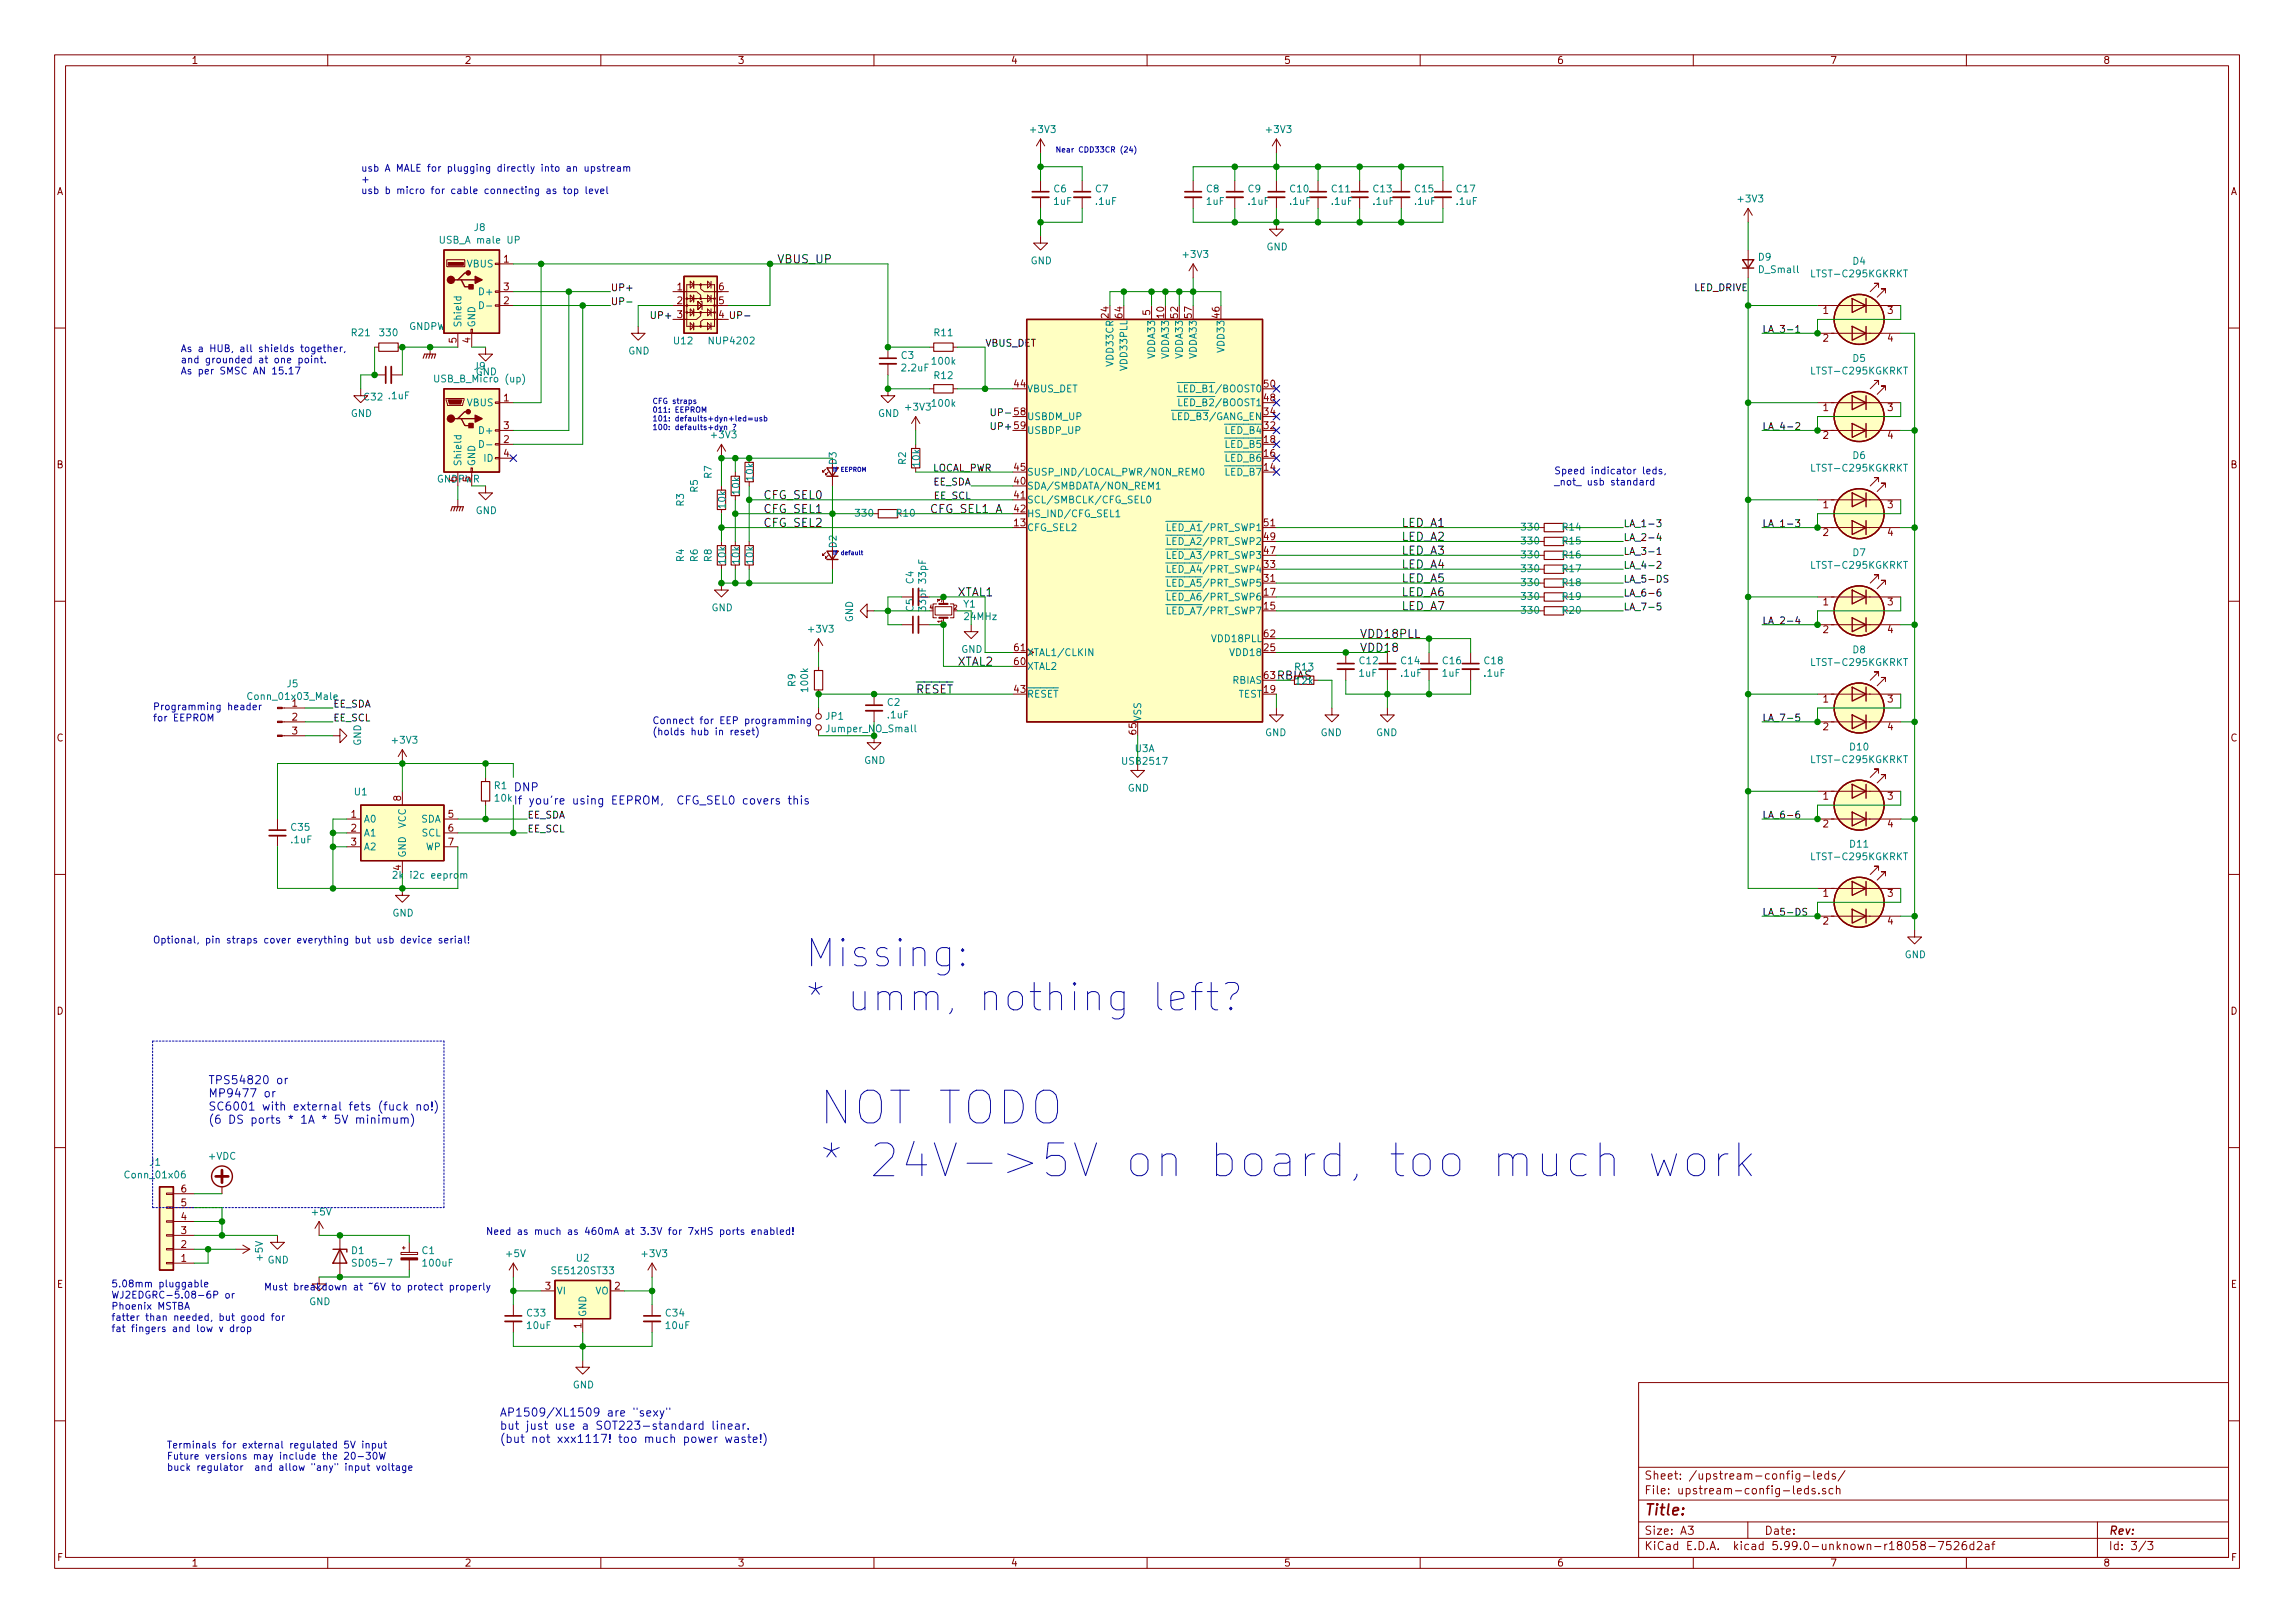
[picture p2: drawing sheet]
<svg xmlns="http://www.w3.org/2000/svg" width="420mm" height="297mm" viewBox="0 0 420 297" stroke-linecap="round" stroke-linejoin="round" font-family="sans-serif">
<defs><g id="words">
<g font-size="8.3" fill="#0000c2">
<text x="149.9" y="205.8">NOT TODO</text>
<text x="149.9" y="215.5">* 24V-&gt;5V on board, too much work</text>
</g>
<g font-size="7" fill="#0000c2">
<text x="147.3" y="177">Missing:</text>
<text x="147.3" y="185.1">* umm, nothing left?</text>
</g>
<text font-size="2.8" fill="#840000" x="301" y="277.3">Title:</text>
<g font-size="2.1">
<text x="142.2" y="48.2">VBUS_UP</text>
<text x="139.7" y="93.9">CFG_SEL1</text>
<text x="139.7" y="91.4">CFG_SEL0</text>
<text x="170.2" y="93.9">CFG_SEL1_A</text>
<text x="139.7" y="96.4">CFG_SEL2</text>
<text x="256.5" y="96.4">LED_A1</text>
<text x="256.5" y="101.5">LED_A3</text>
<text x="256.5" y="99">LED_A2</text>
<text x="256.5" y="106.6">LED_A5</text>
<text x="256.5" y="104.1">LED_A4</text>
<text x="175.3" y="109.1">XTAL1</text>
<text x="256.5" y="111.7">LED_A7</text>
<text x="256.5" y="109.1">LED_A6</text>
<text x="248.9" y="116.8">VDD18PLL</text>
<text x="248.9" y="119.3">VDD18</text>
<text x="175.3" y="121.8">XTAL2</text>
<text x="167.6" y="126.9">RESET</text>
</g>
<text font-size="2.1" fill="#008400" x="233.7" y="124.4">RBIAS</text>
<g font-size="2.1" fill="#0000c2">
<text x="94" y="144.8">DNP</text>
<text x="94" y="147.2">If you're using EEPROM, CFG_SEL0 covers this</text>
<text x="38.1" y="198.4">TPS54820 or</text>
<text x="38.1" y="200.8">MP9477 or</text>
<text x="38.1" y="203.2">SC6001 with external fets (fuck no!)</text>
<text x="38.1" y="205.7">(6 DS ports * 1A * 5V minimum)</text>
<text x="91.4" y="259.3">AP1509/XL1509 are &quot;sexy&quot;</text>
<text x="91.4" y="261.7">but just use a SOT223-standard linear.</text>
<text x="91.4" y="264.1">(but not xxx1117! too much power waste!)</text>
</g>
<g font-size="2.1" fill="#840000">
<text x="301" y="273.5">File: upstream-config-leds.sch</text>
<text x="301" y="270.8">Sheet: /upstream-config-leds/</text>
<text x="301" y="280.9">Size: A3</text>
<text x="323" y="280.9">Date:</text>
<text x="386" y="280.9">Rev:</text>
<text x="301" y="283.7">KiCad E.D.A. kicad 5.99.0-unknown-r18058-7526d2af</text>
<text x="386" y="283.7">Id: 3/3</text>
</g>
<g font-size="1.8" fill="#840000">
<text x="35" y="11.7">1</text>
<text x="85" y="11.7">2</text>
<text x="135" y="11.7">3</text>
<text x="185" y="11.7">4</text>
<text x="235" y="11.7">5</text>
<text x="285" y="11.7">6</text>
<text x="335" y="11.7">7</text>
<text x="385" y="11.7">8</text>
<text x="10.3" y="35.7">A</text>
<text x="408.3" y="35.7">A</text>
<text x="92.2" y="48">1</text>
<text x="92.2" y="53.1">3</text>
<text x="124" y="53.1">1</text>
<text x="131.6" y="53.1">6</text>
<text x="92.2" y="55.7">2</text>
<text x="124" y="55.7">2</text>
<text x="131.6" y="55.7">5</text>
<text x="202.9" y="58.2" transform="rotate(-90 202.9 58.2)">24</text>
<text x="205.5" y="58.2" transform="rotate(-90 205.5 58.2)">64</text>
<text x="210.6" y="57.7" transform="rotate(-90 210.6 57.7)">5</text>
<text x="213.1" y="58.2" transform="rotate(-90 213.1 58.2)">10</text>
<text x="215.6" y="58.2" transform="rotate(-90 215.6 58.2)">52</text>
<text x="218.2" y="58.2" transform="rotate(-90 218.2 58.2)">57</text>
<text x="223.3" y="58.2" transform="rotate(-90 223.3 58.2)">46</text>
<text x="333.8" y="57.4">1</text>
<text x="345.6" y="57.4">3</text>
<text x="83.6" y="62.8" transform="rotate(-90 83.6 62.8)">5</text>
<text x="86.1" y="62.8" transform="rotate(-90 86.1 62.8)">4</text>
<text x="333.8" y="62.5">2</text>
<text x="345.6" y="62.5">4</text>
<text x="185.7" y="70.9">44</text>
<text x="231.4" y="70.9">50</text>
<text x="92.2" y="73.4">1</text>
<text x="231.4" y="76">34</text>
<text x="231.4" y="73.4">48</text>
<text x="333.8" y="75.2">1</text>
<text x="345.6" y="75.2">3</text>
<text x="92.2" y="81.1">2</text>
<text x="92.2" y="78.5">3</text>
<text x="92.2" y="83.6">4</text>
<text x="231.4" y="83.6">16</text>
<text x="231.4" y="81.1">18</text>
<text x="231.4" y="78.5">32</text>
<text x="333.8" y="80.3">2</text>
<text x="345.6" y="80.3">4</text>
<text x="10.3" y="85.7">B</text>
<text x="79.9" y="88.3">GNDPWR</text>
<text x="83.6" y="88.2" transform="rotate(-90 83.6 88.2)">6</text>
<text x="86.1" y="88.2" transform="rotate(-90 86.1 88.2)">5</text>
<text x="185.7" y="88.7">40</text>
<text x="185.7" y="86.1">45</text>
<text x="231.4" y="86.1">14</text>
<text x="408.3" y="85.7">B</text>
<text x="185.7" y="91.2">41</text>
<text x="185.7" y="93.8">42</text>
<text x="333.8" y="93">1</text>
<text x="345.6" y="93">3</text>
<text x="185.7" y="96.3">13</text>
<text x="231.4" y="101.4">47</text>
<text x="231.4" y="98.8">49</text>
<text x="231.4" y="96.3">51</text>
<text x="333.8" y="98.1">2</text>
<text x="345.6" y="98.1">4</text>
<text x="231.4" y="106.5">31</text>
<text x="231.4" y="103.9">33</text>
<text x="231.4" y="111.5">15</text>
<text x="231.4" y="109">17</text>
<text x="333.8" y="110.8">1</text>
<text x="345.6" y="110.8">3</text>
<text x="185.7" y="119.2">61</text>
<text x="231.4" y="119.2">25</text>
<text x="231.4" y="116.6">62</text>
<text x="333.8" y="115.9">2</text>
<text x="345.6" y="115.9">4</text>
<text x="185.7" y="121.7">60</text>
<text x="231.4" y="124.2">63</text>
<text x="53.5" y="129.3">1</text>
<text x="53.5" y="131.9">2</text>
<text x="185.7" y="126.8">43</text>
<text x="231.4" y="126.8">19</text>
<text x="333.8" y="128.6">1</text>
<text x="345.6" y="128.6">3</text>
<text x="10.3" y="135.7">C</text>
<text x="53.5" y="134.4">3</text>
<text x="208" y="134.4" transform="rotate(-90 208 134.4)">65</text>
<text x="333.8" y="133.6">2</text>
<text x="345.6" y="133.6">4</text>
<text x="408.3" y="135.7">C</text>
<text x="64.3" y="149.6">1</text>
<text x="73.4" y="146.6" transform="rotate(-90 73.4 146.6)">8</text>
<text x="82.1" y="149.6">5</text>
<text x="333.8" y="146.3">1</text>
<text x="345.6" y="146.3">3</text>
<text x="64.3" y="152.2">2</text>
<text x="64.3" y="154.7">3</text>
<text x="82.1" y="152.2">6</text>
<text x="82.1" y="154.7">7</text>
<text x="333.8" y="151.4">2</text>
<text x="345.6" y="151.4">4</text>
<text x="73.4" y="159.3" transform="rotate(-90 73.4 159.3)">4</text>
<text x="333.8" y="164.1">1</text>
<text x="345.6" y="164.1">3</text>
<text x="333.8" y="169.2">2</text>
<text x="345.6" y="169.2">4</text>
<text x="10.3" y="185.7">D</text>
<text x="408.3" y="185.7">D</text>
<text x="33.2" y="220.8">5</text>
<text x="33.2" y="218.2">6</text>
<text x="33.2" y="225.8">3</text>
<text x="33.2" y="223.3">4</text>
<text x="33.2" y="230.9">1</text>
<text x="33.2" y="228.4">2</text>
<text x="10.4" y="235.7">E</text>
<text x="99.8" y="236">3</text>
<text x="112.5" y="236">2</text>
<text x="408.4" y="235.7">E</text>
<text x="106.4" y="243.1" transform="rotate(-90 106.4 243.1)">1</text>
<text x="10.4" y="285.7">F</text>
<text x="35" y="286.7">1</text>
<text x="85" y="286.7">2</text>
<text x="135" y="286.7">3</text>
<text x="185" y="286.7">4</text>
<text x="235" y="286.7">5</text>
<text x="285" y="286.7">6</text>
<text x="335" y="286.7">7</text>
<text x="385" y="286.7">8</text>
<text x="408.4" y="285.7">F</text>
</g>
<g font-size="1.8" fill="#008484">
<text x="188.8" y="24.3">+3V3</text>
<text x="232" y="24.3">+3V3</text>
<text x="192.9" y="35.2">C6</text>
<text x="200.6" y="35.2">C7</text>
<text x="220.9" y="35.2">C8</text>
<text x="228.5" y="35.2">C9</text>
<text x="236.2" y="35.2">C10</text>
<text x="243.9" y="35.2">C11</text>
<text x="251.5" y="35.2">C13</text>
<text x="259.1" y="35.2">C15</text>
<text x="266.7" y="35.2">C17</text>
<text x="193" y="37.5">1uF</text>
<text x="200.6" y="37.5">.1uF</text>
<text x="220.9" y="37.5">1uF</text>
<text x="228.6" y="37.5">.1uF</text>
<text x="236.2" y="37.5">.1uF</text>
<text x="243.8" y="37.5">.1uF</text>
<text x="251.4" y="37.5">.1uF</text>
<text x="259.1" y="37.5">.1uF</text>
<text x="266.7" y="37.5">.1uF</text>
<text x="318.3" y="37">+3V3</text>
<text x="81.1" y="44.6">USB_A male UP</text>
<text x="86.8" y="42.3">J8</text>
<text x="216.7" y="47.2">+3V3</text>
<text x="231.8" y="45.8">GND</text>
<text x="321.9" y="47.7">D9</text>
<text x="85.5" y="48.9">VBUS</text>
<text x="188.7" y="48.4">GND</text>
<text x="322.1" y="50">D_Small</text>
<text x="332" y="50.7">LTST-C295KGKRKT</text>
<text x="339.2" y="48.4">D4</text>
<text x="84.5" y="60" transform="rotate(-90 84.5 60)">Shield</text>
<text x="87" y="60" transform="rotate(-90 87 60)">GND</text>
<text x="88.1" y="54">D+</text>
<text x="64.4" y="61.5">R21</text>
<text x="69.6" y="61.5">330</text>
<text x="74.8" y="60.4">GNDPWR</text>
<text x="115" y="64.9">GND</text>
<text x="123.4" y="63">U12</text>
<text x="130.1" y="63">NUP4202</text>
<text x="165" y="65.7">C3</text>
<text x="171.1" y="61.5">R11</text>
<text x="211.5" y="65.4" transform="rotate(-90 211.5 65.4)">VDDA33</text>
<text x="214" y="65.4" transform="rotate(-90 214 65.4)">VDDA33</text>
<text x="216.5" y="65.4" transform="rotate(-90 216.5 65.4)">VDDA33</text>
<text x="219.1" y="65.4" transform="rotate(-90 219.1 65.4)">VDDA33</text>
<text x="224.2" y="64.2" transform="rotate(-90 224.2 64.2)">VDD33</text>
<text x="80" y="70">USB_B_Micro (up)</text>
<text x="86.8" y="67.7">J9</text>
<text x="87.1" y="68.7">GND</text>
<text x="165.2" y="68">2.2uF</text>
<text x="170.8" y="66.7">100k</text>
<text x="171.1" y="69.4">R12</text>
<text x="188" y="71.8">VBUS_DET</text>
<text x="203.8" y="66.7" transform="rotate(-90 203.8 66.7)">VDD33CR</text>
<text x="206.4" y="67.5" transform="rotate(-90 206.4 67.5)">VDD33PLL</text>
<text x="216.6" y="71.8">LED_B1/BOOST0</text>
<text x="332" y="68.5">LTST-C295KGKRKT</text>
<text x="339.2" y="66.2">D5</text>
<text x="64.2" y="76.3">GND</text>
<text x="66.7" y="73.3">C32 .1uF</text>
<text x="85.5" y="74.3">VBUS</text>
<text x="160.7" y="76.3">GND</text>
<text x="165.9" y="75.1">+3V3</text>
<text x="170.8" y="74.4">100k</text>
<text x="188" y="76.9">USBDM_UP</text>
<text x="215.1" y="76.9">LED_B3/GANG_EN</text>
<text x="216.6" y="74.3">LED_B2/BOOST1</text>
<text x="88.1" y="79.4">D+</text>
<text x="188" y="79.4">USBDP_UP</text>
<text x="224.4" y="82">LED_B5</text>
<text x="224.4" y="79.4">LED_B4</text>
<text x="339.2" y="84">D6</text>
<text x="84.5" y="85.4" transform="rotate(-90 84.5 85.4)">Shield</text>
<text x="87" y="85.4" transform="rotate(-90 87 85.4)">GND</text>
<text x="88.7" y="84.5">ID</text>
<text x="130.3" y="87.5" transform="rotate(-90 130.3 87.5)">R7</text>
<text x="137.9" y="87.9" transform="rotate(-90 137.9 87.9)">10k</text>
<text x="153.1" y="85" transform="rotate(-90 153.1 85)">D3</text>
<text x="165.8" y="85" transform="rotate(-90 165.8 85)">R2</text>
<text x="168.4" y="85.3" transform="rotate(-90 168.4 85.3)">10k</text>
<text x="188" y="89.6">SDA/SMBDATA/NON_REM1</text>
<text x="188" y="87">SUSP_IND/LOCAL_PWR/NON_REM0</text>
<text x="224.4" y="87">LED_B7</text>
<text x="224.4" y="84.5">LED_B6</text>
<text x="332" y="86.3">LTST-C295KGKRKT</text>
<text x="87.1" y="94.1">GND</text>
<text x="125.2" y="92.6" transform="rotate(-90 125.2 92.6)">R3</text>
<text x="127.7" y="90.1" transform="rotate(-90 127.7 90.1)">R5</text>
<text x="132.8" y="93" transform="rotate(-90 132.8 93)">10k</text>
<text x="135.4" y="90.4" transform="rotate(-90 135.4 90.4)">10k</text>
<text x="156.7" y="94.5">330</text>
<text x="164.2" y="94.5">R10</text>
<text x="188" y="92.1">SCL/SMBCLK/CFG_SEL0</text>
<text x="188" y="94.7">HS_IND/CFG_SEL1</text>
<text x="153.1" y="100.2" transform="rotate(-90 153.1 100.2)">D2</text>
<text x="188" y="97.2">CFG_SEL2</text>
<text x="214.3" y="99.7">LED_A2/PRT_SWP2</text>
<text x="214.3" y="97.2">LED_A1/PRT_SWP1</text>
<text x="278.7" y="97.1">330</text>
<text x="278.7" y="99.6">330</text>
<text x="286.1" y="97.1">R14</text>
<text x="286.1" y="99.6">R15</text>
<text x="339.2" y="101.8">D7</text>
<text x="125.2" y="102.8" transform="rotate(-90 125.2 102.8)">R4</text>
<text x="127.7" y="102.8" transform="rotate(-90 127.7 102.8)">R6</text>
<text x="130.3" y="102.8" transform="rotate(-90 130.3 102.8)">R8</text>
<text x="132.8" y="103.1" transform="rotate(-90 132.8 103.1)">10k</text>
<text x="135.4" y="103.1" transform="rotate(-90 135.4 103.1)">10k</text>
<text x="137.9" y="103.1" transform="rotate(-90 137.9 103.1)">10k</text>
<text x="167.2" y="106.8" transform="rotate(-90 167.2 106.8)">C4</text>
<text x="214.3" y="107.4">LED_A5/PRT_SWP5</text>
<text x="214.3" y="104.8">LED_A4/PRT_SWP4</text>
<text x="214.3" y="102.3">LED_A3/PRT_SWP3</text>
<text x="278.7" y="104.7">330</text>
<text x="278.7" y="107.2">330</text>
<text x="278.7" y="102.2">330</text>
<text x="286.1" y="104.7">R17</text>
<text x="286.1" y="107.2">R18</text>
<text x="286.1" y="102.2">R16</text>
<text x="332" y="104.1">LTST-C295KGKRKT</text>
<text x="130.2" y="111.9">GND</text>
<text x="156.2" y="113.9" transform="rotate(-90 156.2 113.9)">GND</text>
<text x="167.2" y="111.9" transform="rotate(-90 167.2 111.9)">C5</text>
<text x="169.5" y="111.8" transform="rotate(-90 169.5 111.8)">33pF 33pF</text>
<text x="176.4" y="111.2">Y1</text>
<text x="176.7" y="113.5">24MHz</text>
<text x="214.3" y="112.4">LED_A7/PRT_SWP7</text>
<text x="214.3" y="109.9">LED_A6/PRT_SWP6</text>
<text x="278.7" y="112.3">330</text>
<text x="278.7" y="109.8">330</text>
<text x="286.1" y="112.3">R20</text>
<text x="286.1" y="109.8">R19</text>
<text x="148.2" y="115.8">+3V3</text>
<text x="176" y="119.5">GND</text>
<text x="222.1" y="117.5">VDD18PLL</text>
<text x="339.2" y="119.6">D8</text>
<text x="52.6" y="125.8">J5</text>
<text x="145.6" y="125.6" transform="rotate(-90 145.6 125.6)">R9</text>
<text x="188" y="122.6">XTAL2</text>
<text x="188" y="120.1">XTAL1/CLKIN</text>
<text x="225.4" y="120.1">VDD18</text>
<text x="225.6" y="125.1">RBIAS</text>
<text x="237.1" y="122.7">R13</text>
<text x="248.8" y="123.8">1uF</text>
<text x="248.9" y="121.6">C12</text>
<text x="256.5" y="123.8">.1uF</text>
<text x="256.6" y="121.6">C14</text>
<text x="264.1" y="123.8">1uF</text>
<text x="264.2" y="121.6">C16</text>
<text x="271.8" y="123.8">.1uF</text>
<text x="271.8" y="121.6">C18</text>
<text x="332" y="121.9">LTST-C295KGKRKT</text>
<text x="45.9" y="128.1">Conn_01x03_Male</text>
<text x="147.9" y="126.5" transform="rotate(-90 147.9 126.5)">100k</text>
<text x="151.2" y="131.7">JP1</text>
<text x="162.5" y="129.2">C2</text>
<text x="162.5" y="131.5">.1uF</text>
<text x="188" y="127.7">RESET</text>
<text x="226.6" y="127.7">TEST</text>
<text x="66.1" y="136.5" transform="rotate(-90 66.1 136.5)">GND</text>
<text x="72" y="136.1">+3V3</text>
<text x="207.8" y="137.6">U3A</text>
<text x="208.9" y="132.1" transform="rotate(-90 208.9 132.1)">VSS</text>
<text x="231.6" y="134.7">GND</text>
<text x="241.7" y="134.7">GND</text>
<text x="251.9" y="134.7">GND</text>
<text x="338.7" y="137.3">D10</text>
<text x="158.2" y="139.8">GND</text>
<text x="205.7" y="139.9">USB2517</text>
<text x="332" y="139.6">LTST-C295KGKRKT</text>
<text x="64.9" y="145.6">U1</text>
<text x="90.5" y="144.4">R1</text>
<text x="90.6" y="146.7">10k</text>
<text x="206.4" y="144.9">GND</text>
<text x="53.3" y="154.3">.1uF</text>
<text x="53.4" y="152">C35</text>
<text x="66.5" y="150.5">A0</text>
<text x="66.5" y="153.1">A1</text>
<text x="66.5" y="155.6">A2</text>
<text x="74.3" y="151.6" transform="rotate(-90 74.3 151.6)">VCC</text>
<text x="77" y="150.5">SDA</text>
<text x="77.2" y="153.1">SCL</text>
<text x="77.9" y="155.6">WP</text>
<text x="338.7" y="155.1">D11</text>
<text x="72.8" y="160.8">2k i2c eeprom</text>
<text x="74.3" y="157" transform="rotate(-90 74.3 157)">GND</text>
<text x="332" y="157.4">LTST-C295KGKRKT</text>
<text x="71.8" y="167.7">GND</text>
<text x="348.7" y="175.4">GND</text>
<text x="23.2" y="215.7">Conn_01x06</text>
<text x="27.4" y="213.3">J1</text>
<text x="38.3" y="212.2">+VDC</text>
<text x="57.2" y="222.4">+5V</text>
<text x="48.1" y="230.6" transform="rotate(-90 48.1 230.6)">+5V</text>
<text x="49" y="231.2">GND</text>
<text x="64.4" y="229.5">D1</text>
<text x="65.1" y="231.8">SD05-7</text>
<text x="77.3" y="229.5">C1</text>
<text x="77.5" y="231.8">100uF</text>
<text x="92.8" y="230.1">+5V</text>
<text x="101.4" y="233.2">SE5120ST33</text>
<text x="105.5" y="230.9">U2</text>
<text x="117.7" y="230.1">+3V3</text>
<text x="56.6" y="238.9">GND</text>
<text x="101.9" y="236.9">VI</text>
<text x="108.9" y="236.9">VO</text>
<text x="96.5" y="240.9">C33</text>
<text x="96.6" y="243.2">10uF</text>
<text x="107.3" y="241.1" transform="rotate(-90 107.3 241.1)">GND</text>
<text x="121.9" y="240.9">C34</text>
<text x="122" y="243.2">10uF</text>
<text x="104.8" y="254.1">GND</text>
</g>
<g font-size="1.8" fill="#0000c2">
<text x="66" y="31.4">usb A MALE for plugging directly into an upstream</text>
<text x="66" y="33.5">+</text>
<text x="66" y="35.5">usb b micro for cable connecting as top level</text>
<text x="33" y="64.4">As a HUB, all shields together,</text>
<text x="33" y="66.5">and grounded at one point.</text>
<text x="33" y="68.5">As per SMSC AN 15.17</text>
<text x="130.4" y="80.2">+3V3</text>
<text x="284.5" y="86.8">Speed indicator leds,</text>
<text x="284.5" y="88.8">_not_ usb standard</text>
<text x="27.9" y="130">Programming header</text>
<text x="27.9" y="132">for EEPROM</text>
<text x="119.4" y="132.5">Connect for EEP programming</text>
<text x="119.4" y="134.6">(holds hub in reset)</text>
<text x="27.9" y="172.7">Optional, pin straps cover everything but usb device serial!</text>
<text x="88.9" y="226">Need as much as 460mA at 3.3V for 7xHS ports enabled!</text>
<text x="20.3" y="235.6">5.08mm pluggable</text>
<text x="20.3" y="237.6">WJ2EDGRC-5.08-6P or</text>
<text x="20.3" y="239.7">Phoenix MSTBA</text>
<text x="48.3" y="236.2">Must breakdown at 6V to protect properly</text>
<text x="20.3" y="241.7">fatter than needed, but good for</text>
<text x="20.3" y="243.8">fat fingers and low v drop</text>
<text x="30.5" y="265.1">Terminals for external regulated 5V input</text>
<text x="30.5" y="267.1">Future versions may include the 20-30W</text>
<text x="30.5" y="269.2">buck regulator and allow &quot;any&quot; input voltage</text>
</g>
<g font-size="1.8">
<text x="111.8" y="53.3">UP+</text>
<text x="310.1" y="53.3">LED_DRIVE</text>
<text x="111.8" y="55.8">UP-</text>
<text x="119.7" y="58.4">UP+ 3</text>
<text x="131.6" y="58.2">4 UP-</text>
<text x="180.3" y="63.4">VBUS_DET</text>
<text x="322.6" y="60.9">LA_3-1</text>
<text x="182.4" y="76.1">UP-58</text>
<text x="181.9" y="78.7">UP+59</text>
<text x="322.6" y="78.7">LA_4-2</text>
<text x="170.4" y="86.3">LOCAL_PWR</text>
<text x="170.7" y="88.8">EE_SDA</text>
<text x="170.9" y="91.4">EE_SCL</text>
<text x="297.2" y="96.5">LA_1-3</text>
<text x="297.2" y="99">LA_2-4</text>
<text x="297.2" y="101.5">LA_3-1</text>
<text x="322.6" y="96.5">LA_1-3</text>
<text x="297.2" y="106.6">LA_5-DS</text>
<text x="297.2" y="104.1">LA_4-2</text>
<text x="297.2" y="111.7">LA_7-5</text>
<text x="297.2" y="109.2">LA_6-6</text>
<text x="322.6" y="114.2">LA_2-4</text>
<text x="237.3" y="125.2">12k</text>
<text x="61" y="129.5">EE_SDA</text>
<text x="61" y="132">EE_SCL</text>
<text x="322.6" y="132">LA_7-5</text>
<text x="96.5" y="149.8">EE_SDA</text>
<text x="322.6" y="149.8">LA_6-6</text>
<text x="96.5" y="152.3">EE_SCL</text>
<text x="322.6" y="167.6">LA_5-DS</text>
</g>
<text font-size="1.8" fill="#008400" x="151.6" y="134">Jumper_NO_Small</text>
<g font-size="1.4" fill="#0000c2">
<text x="195.5" y="27.9">Near CDD33CR (24)</text>
<text x="119.4" y="73.9">CFG straps</text>
<text x="119.4" y="75.5">011: EEPROM</text>
<text x="119.4" y="77.1">101: defaults+dyn+led=usb</text>
<text x="119.4" y="78.7">100: defaults+dyn ?</text>
</g>
<g font-size="1.1" fill="#0000c2">
<text x="152.4" y="86.3">If EEPROM</text>
<text x="152.4" y="101.6">If default</text>
</g>
<g font-size="1.1" fill="#840000">
<text x="170.2" y="111.5">4</text>
<text x="172.5" y="114" transform="rotate(-90 172.5 114)">1</text>
<text x="172.5" y="110.2" transform="rotate(-90 172.5 110.2)">3</text>
<text x="174.6" y="111.5">2</text>
</g>
</g></defs>
<g fill="none" stroke="#840000" stroke-width=".18">
<path d="M10 10h400v277h-400zM12 12h396v273h-396zM60 10v2M110 10v2M160 10v2M210 10v2M260 10v2M310 10v2M360 10v2M190.5 25.4v2.6M190.5 33.1v2M190.5 36.1v2"/>
<path d="M190.5 25.4l-.8 1.3M190.5 25.4l.8 1.3M198.1 33.1v2M198.1 36.1v2M218.4 33.1v2M218.4 36.1v2M226.1 33.1v2M226.1 36.1v2M233.7 25.4l-.8 1.3M233.7 25.4v2.6M233.7 33.1v2M233.7 36.1v2"/>
<path d="M233.7 25.4l.7 1.3M241.3 33.1v2M241.3 36.1v2M248.9 33.1v2M248.9 36.1v2M256.5 33.1v2M256.5 36.1v2M264.2 33.1v2M264.2 36.1v2M320 38.1l-.7 1.3M320 38.1v2.6M320 38.1l.8 1.3"/>
<path d="M81.8 47.5h3.3v1.3h-3.3zM90.7 55.8h.7v.2h-.7zM90.7 53.2h.7v.3h-.7zM90.7 48.2h.7v.2h-.7zM91.4 55.9h2.6M91.4 53.4h2.6M91.4 48.3h2.6M116.8 59.7v1.3h1.3l-1.3 1.3-1.2-1.3h1.2M123.2 55.9h10.1M123.2 53.4h2.5M123.2 58.5h2.5M124.5 53.4h3l.8 .6v.6"/>
<path d="M125.7 52.1h5.1v7.6h-5.1zM125.7 54.6h5.1M125.7 57.2h5.1M126.4 51.5l.6 .6-.6 .6zM126.4 54l.6 .6-.6 .7zM126.4 56.6l.6 .6-.6 .6zM126.4 59.1l.6 .6-.6 .7zM127 51.5v1.2M127 54v1.3M127 56.6v1.2M127 59.1v1.3M127.8 55.2l.7 .7-.7 .8z"/>
<path d="M128.3 55.2h.2v1.5M128.3 52v.9l.6 .5h3.2M128.3 57.1v.7l-.8 .7h-3M129.5 51.5l.7 .6-.7 .6zM129.5 54l.7 .6-.7 .7zM129.5 56.6l.7 .6-.7 .6zM129.5 59.1l.7 .6-.7 .7zM130.2 51.5v1.2M130.2 54v1.3M130.2 56.6v1.2M130.2 59.1v1.3M130.8 53.4h2.5"/>
<path d="M130.8 58.5h2.5M132.1 58.5h-3.3l-.5 .3v.9M190.5 43.2v1.3h1.3l-1.3 1.3-1.3-1.3h1.3M210.8 55.9v2.6M218.4 48.3l-.7 1.3M218.4 48.3v2.5M218.4 48.3l.8 1.3M233.7 40.7v1.2h1.2l-1.2 1.3-1.3-1.3h1.3M320 45.8v5M332.7 55.9h15.3M343.9 52.6v-.7h-.7h.7l-1.5 1.5M345.2 53.6v-.7h-.8h.8l-1.5 1.5"/>
<path d="M10 60h2M66 71.2v1.2h1.3l-1.3 1.3-1.2-1.3h1.2M68.6 68.6h2M68.6 63.5h.7M71.6 68.6h2.1M72.9 63.5h.8M78.7 63.5v1.3M81.7 72.9h3.3v.3l-.3 1h-2.8zM83.8 61v2.5M86.2 60.2h.3v.8h-.3zM86.4 61v2.5M88.9 63.5v1.3h1.3l-1.3 1.3-1.3-1.3h1.3"/>
<path d="M90.7 78.6h.7v.3h-.7zM90.7 73.6h.7v.2h-.7zM91.4 73.7h2.6M91.4 78.8h2.6M162.6 71.2v1.2h1.2l-1.2 1.3-1.3-1.3h1.3M162.6 63.5v2.1M162.6 66.6v2M167.6 76.2v2.6M167.6 76.2l-.7 1.3M167.6 76.2l.8 1.3M170.2 63.5h.7M170.2 71.2h.7"/>
<path d="M174.5 63.5h.8M174.5 71.2h.8M332.7 73.7h15.3M332.7 78.8h15.3M332.7 61h15.3M343.9 70.4v-.8h-.7h.7l-1.5 1.6M345.2 71.4v-.8h-.8h.8l-1.5 1.6M408 60h2M83.8 91.5v1.2M86.2 85.6h.3v.8h-.3zM88.9 88.9v1.3h1.3l-1.3 1.3-1.3-1.3h1.3M90.7 83.7h.7v.3h-.7z"/>
<path d="M90.7 81.2h.7v.2h-.7zM91.4 81.3h2.6M91.4 83.9h2.6M132.1 81.3l-.8 1.3M132.1 81.3v2.6M132.1 88.9v.8M132.1 93.3v.7M132.1 99.1v.8M132.1 81.3l.7 1.3M134.6 86.4v.8M134.6 90.7v.8M134.6 99.1v.8"/>
<path d="M137.2 83.9v.7M137.2 88.2v.7M137.2 99.1v.8M151.1 85.9l-.5 .5v-.3v.3h.3M151.6 86.4l-.5 .5v-.2v.2h.3M152.4 83.9v5M152.4 99.1v5.1M160 94h.8M167.6 81.3v.8M167.6 85.6v.8M185.4 91.5h2.6M231.1 96.6h2.6"/>
<path d="M281.9 96.6h.8M281.9 99.1h.8M332.7 96.6h15.3M332.7 91.5h15.3M343.9 88.2v-.8h-.7h.7l-1.5 1.5M345.2 89.2v-.8h-.8h.8l-1.5 1.6M10 110h2M132.1 106.7v1.3h1.2l-1.2 1.3-1.3-1.3h1.3M132.1 103.4v.8M134.6 103.4v.8M137.2 103.4v.8M149.9 116.9v2.5"/>
<path d="M149.9 116.9l-.8 1.2M149.9 116.9l.7 1.2M151.1 101.1l-.5 .5v-.2v.2h.3M151.6 101.6l-.5 .5v-.2v.2h.3M158.7 111.8v-1.3l-1.2 1.3 1.2 1.3v-1.3h1.3M165.1 109.3h2M165.1 114.3h2M168.1 114.3h2.1M171.2 111h3v1.6h-3zM171.4 110.5h-.6v2.6h.6M172.7 109.3v1.2M172.7 113.1v1.2"/>
<path d="M174 110.5h.6v2.6h-.6M177.8 114.3v1.3h1.3l-1.3 1.3-1.3-1.3h1.3M185.4 119.4h2.6M231.1 106.7h2.6M246.4 119.4v2M254 119.4v2M261.6 119.4v2M269.2 119.4v2M281.9 104.2h.8M281.9 111.8h.8M281.9 106.7h.8M281.9 101.6h.8"/>
<path d="M281.9 109.3h.8M332.7 109.3h15.3M332.7 114.3h15.3M343.9 106v-.8h-.7h.7l-1.5 1.5M345.2 107v-.8h-.8h.8l-1.5 1.5M408 110h2M51.7 134.7h4.2M51.7 132.1h4.2M51.7 129.6h4.2M61 134.7h1.2v-1.3l1.3 1.3-1.3 1.2v-1.2M73.7 137.2l-.8 1.3M73.7 137.2v2.5"/>
<path d="M73.7 137.2l.7 1.3M149.9 122v.7M149.9 126.3v.7M149.9 129.6v1M149.9 133.6v1.1M160 134.7v1.2h1.3l-1.3 1.3-1.3-1.3h1.3M160 127v2.1M160 130.1v2M208.3 139.7v1.3h1.2l-1.2 1.3-1.3-1.3h1.3M233.7 129.6v1.2h-1.3l1.3 1.3 1.2-1.3h-1.2M240.5 124.5h.8M243.8 129.6v1.2h-1.2l1.2 1.3 1.3-1.3h-1.3"/>
<path d="M246.4 122.5v2M254 129.6v1.2h-1.3l1.3 1.3 1.3-1.3h-1.3M254 122.5v2M261.6 122.5v2M269.2 122.5v2M332.7 132.1h15.3M332.7 127h15.3M343.9 123.7v-.7h-.7h.7l-1.5 1.5M345.2 124.8v-.8h-.8h.8l-1.5 1.5M50.8 149.9v2M50.8 152.9v2.1M63.5 149.9h2.5"/>
<path d="M63.5 152.4h2.5M63.5 155h2.5M73.7 144.8v2.6M73.7 157.5v2.6M81.3 149.9h2.5M81.3 152.4h2.5M81.3 155h2.5M88.9 142.3v.7M88.9 146.6v.8M332.7 149.9h15.3M332.7 144.8h15.3M343.9 141.5v-.7h-.7h.7l-1.5 1.5"/>
<path d="M343.9 159.3v-.8h-.7h.7l-1.5 1.6M345.2 142.5v-.7h-.8h.8l-1.5 1.5M10 160h2M73.7 162.6v1.3h1.2l-1.2 1.2-1.3-1.2h1.3M332.7 167.7h15.3M332.7 162.6h15.3M345.2 160.3v-.8h-.8h.8l-1.5 1.6M350.5 170.2v1.3h1.3l-1.3 1.3-1.3-1.3h1.3M408 160h2M10 210h2M30.5 218.3h1.2v.3h-1.2zM31.7 218.5h3.9"/>
<path d="M40.6 217.2v1.3M408 210h2M30.5 220.9h1.2v.2h-1.2zM30.5 223.4h1.2v.3h-1.2zM30.5 228.5h1.2v.3h-1.2zM30.5 231h1.2v.3h-1.2zM30.5 226h1.2v.2h-1.2zM31.7 228.6h3.9M31.7 231.2h3.9M31.7 226.1h3.9M31.7 223.6h3.9M31.7 221h3.9"/>
<path d="M43.2 228.6h2.5M44.4 227.9l1.3 .7M45.7 228.6l-1.3 .8M50.8 226.1v1.3h1.3l-1.3 1.2-1.3-1.2h1.3M58.4 233.7v1.3h1.3l-1.3 1.3-1.3-1.3h1.3M58.4 223.6l-.7 1.2M58.4 223.6v2.5M58.4 223.6l.8 1.2M62.2 226.1v7.6M73.4 229.2h3.1v.4h-3.1zM73.7 228.4h.5M73.9 228.1v.5"/>
<path d="M74.9 227.4v1.8M74.9 230.6v1.8M94 231.2l-.8 1.2M94 231.2v2.5M94 238.8v2M94 231.2l.7 1.2M99.1 236.3h2.5M111.8 236.3h2.5M119.4 231.2v2.5M119.4 238.8v2M119.4 231.2l-.8 1.2M119.4 231.2l.7 1.2"/>
<path d="M94 241.8v2.1M106.7 249v1.2h1.2l-1.2 1.3-1.3-1.3h1.3M106.7 241.3v2.6M119.4 241.8v2.1M300 253h108v32h-108zM10 260h2M300 278.5h108M300 274.5h108M300 268.5h108M309.1 279.3h.9l-.5 .6 .4 .1v.7l-.2 .1h-.4l-.2-.1M320 278.5v3M329.1 272.9l.7-.1-.1-.3-.4-.1-.2 .2v.7h.6"/>
<path d="M329.5 269.7v1.2l-.3 .3-.3-.1M329.5 269.8l-.4-.1-.3 .3v.4l.1 .2h.6M330.2 270.1h1.2M331.1 272.5l-.5-.1-.3 .3v.4l.2 .2h.6M331.1 271.9v1.5M332.1 269.2v1.3l.2 .2M332.3 272.5l-.4-.1-.2 .2 .1 .2 .5 .2v.3h-.6M332.8 270.2l.7-.1-.1-.3-.4-.1-.2 .2 .1 .7h.5M333 273.3v.1M334.2 272.5l-.4-.1-.2 .2 .1 .2 .5 .2v.3h-.6M334.8 269.8l-.4-.1-.3 .3v.4l.1 .2h.6M334.8 269.2v1.5"/>
<path d="M335.6 272.5l-.5-.1-.2 .3v.4l.1 .2h.6M336 269.8l-.4-.1-.2 .2 .1 .2 .5 .2v.3h-.6M336.2 272.6l.2-.2 .4 .1v.9M336.2 271.9v1.5M337.8 269.1l-1.3 2M384 278.5v6.5M408 260h2M60 285v2M110 285v2M160 285v2M210 285v2M260 285v2"/>
<path d="M300 281.5h108M310 285v2M351.9 282.8l-.3-.3 .1-.2 .2-.2 .5 .1 .1 .2-.1 .2-.6 .2-.2 .2 .1 .5 .2 .1 .5-.1 .1-.2-.1-.4-.2-.1M353.1 283h1.2M354.9 282.1h1l-.7 1.5M357.1 282.1h-.7v.7l.2-.1 .5 .1 .1 .2-.1 .5-.2 .1-.5-.1M357.8 282.3l.6-.2 .2 .2v.2l-.9 1.1h.9M359.9 282.1a.6 .6 0 0 0-.7 .7v.5l.2 .2 .4 .1 .2-.1 .1-.5-.2-.2-.4-.1-.3 .3M360 285v2M361.4 282.7l-.5-.1-.3 .3v.4l.2 .2h.6M361.4 282.1v1.5M362 282.3l.6-.2 .2 .2 .1 .2-1 1.1h1"/>
<path d="M363.5 282.7h.6v.9M364.1 283h-.5a.29 .29 0 0 0-.2 .3 .29 .29 0 0 0 .2 .3l.5-.1M364.6 282.6h.6M365.2 282.1l-.3 .2v1.3M392.9 282l-1.3 2M393.2 282.1h.9l-.5 .6 .5 .1v.7l-.3 .1h-.4l-.2-.1"/>
<circle cx="125.7" cy="55.9" r=".13"/>
<circle cx="125.7" cy="54.6" r=".13"/>
<circle cx="125.7" cy="57.2" r=".13"/>
<circle cx="128.3" cy="52.1" r=".13"/>
<circle cx="128.3" cy="54.6" r=".13"/>
<circle cx="128.3" cy="57.2" r=".13"/>
<circle cx="128.3" cy="59.7" r=".13"/>
<circle cx="130.8" cy="54.6" r=".13"/>
<circle cx="130.8" cy="57.2" r=".13"/>
<circle cx="130.8" cy="55.9" r=".13"/>
<circle cx="149.9" cy="131.1" r=".51"/>
<circle cx="149.9" cy="133.1" r=".51"/>
</g>
<g fill="none" stroke="#840000" stroke-width=".33">
<path d="M189 36.1h3M196.6 36.1h3M216.9 36.1h3.1M224.5 36.1h3.1M232.2 36.1h3M239.8 36.1h3M247.4 36.1h3M255 36.1h3.1M262.6 36.1h3.1M71.6 67.1v3M161 66.6h3.1M168.1 107.7v3.1"/>
<path d="M168.1 112.8v3.1M158.5 130.1h3M244.9 122.5h3M252.5 122.5h3M260.1 122.5h3M267.7 122.5h3.1M49.3 152.9h3M92.5 241.8h3M117.9 241.8h3M308 277.1h.1l-.1 .1-.1-.1h.1v.1M308.2 276l.1 .1-.1 .1-.1-.1 .1-.1v.2"/>
</g>
<g fill="none" stroke="#840000" stroke-width=".2">
<path d="M69.3 62.8h3.6v1.5h-3.6zM77.5 65.6l.2-.8h2.1l-.3 .8M78.2 64.8l-.2 .8M78.7 64.8l-.2 .8M79.2 64.8l-.2 .8M170.9 62.8h3.6v1.5h-3.6zM170.9 70.4h3.6v1.5h-3.6zM82.5 93.5l.3-.8h2l-.2 .8M83.3 92.7l-.2 .8M83.8 92.7l-.2 .8M84.3 92.7l-.2 .8M131.3 99.9h1.5v3.5h-1.5z"/>
<path d="M131.3 89.7h1.5v3.6h-1.5zM133.9 99.9h1.5v3.5h-1.5zM133.9 87.2h1.5v3.5h-1.5zM136.4 99.9h1.5v3.5h-1.5zM136.4 84.6h1.5v3.6h-1.5zM160.8 93.3h3.5v1.5h-3.5zM166.9 82.1h1.5v3.5h-1.5zM282.7 95.8h3.6v1.5h-3.6zM282.7 98.3h3.6v1.6h-3.6zM282.7 103.4h3.6v1.5h-3.6zM282.7 111h3.6v1.6h-3.6zM282.7 106h3.6v1.5h-3.6z"/>
<path d="M282.7 100.9h3.6v1.5h-3.6zM282.7 108.5h3.6v1.5h-3.6zM149.1 122.7h1.5v3.6h-1.5zM237 123.7h3.5v1.6h-3.5zM88.1 143h1.6v3.6h-1.6z"/>
</g>
<g fill="#ffffc2" stroke="#ffffc2" stroke-width=".18">
<path d="M125.2 50.6h6.1v10.4h-6.1z"/>
<path d="M188 58.5h43.1v73.6h-43.1z"/>
<path d="M66 147.4h15.3v10.1h-15.3z"/>
<path d="M81.3 45.8h10.1v15.2h-10.1z"/>
<path d="M81.3 71.2h10.1v15.2h-10.1z"/>
<path d="M29.2 217.2h2.5v15.2h-2.5z"/>
<path d="M101.6 234.4h10.2v6.9h-10.2z"/>
<circle cx="340.4" cy="111.8" r="4.6"/>
<circle cx="340.4" cy="94" r="4.6"/>
<circle cx="340.4" cy="129.6" r="4.6"/>
<circle cx="340.4" cy="76.2" r="4.6"/>
<circle cx="340.4" cy="58.5" r="4.6"/>
<circle cx="340.4" cy="147.4" r="4.6"/>
<circle cx="340.4" cy="165.1" r="4.6"/>
</g>
<g fill="none" stroke="#840000" stroke-width=".25">
<path d="M81.3 45.8h10.1v15.2h-10.1zM83.8 51.2h.7l.6 1.3h1.3M84.5 51.2h2.5M85.7 49.9h-.6l-1.3 1.3h-.6M125.2 50.6h6.1v10.4h-6.1zM188 58.5h43.1v73.6h-43.1zM319 47.5h2.1l-1.1 1.6zM319 49.1h2.1M339.1 59.7l2.5 1.3-2.5 1.3zM339.1 54.6l2.5 1.3-2.5 1.3zM341.6 54.6v2.6M341.6 59.7v2.6"/>
<path d="M81.3 71.2h10.1v15.2h-10.1zM83.8 76.6h.7l.6 1.3h1.3M84.5 76.6h2.5M85.7 75.3h-.6l-1.3 1.3h-.6M339.1 77.5l2.5 1.3-2.5 1.2zM339.1 72.4l2.5 1.3-2.5 1.3zM341.6 72.4v2.6M341.6 77.5v2.5M151.4 85.6h2l-1 1.6zM151.4 87.2h2M339.1 95.3l2.5 1.3-2.5 1.2zM339.1 90.2l2.5 1.3-2.5 1.2z"/>
<path d="M341.6 90.2v2.5M341.6 95.3v2.5M151.4 100.9h2l-1 1.5zM151.4 102.4h2M339.1 113.1l2.5 1.2-2.5 1.3zM339.1 108l2.5 1.3-2.5 1.2zM341.6 108v2.5M341.6 113.1v2.5M339.1 130.8l2.5 1.3-2.5 1.3zM339.1 125.8l2.5 1.2-2.5 1.3zM341.6 125.8v2.5M341.6 130.8v2.6"/>
<path d="M66 147.4h15.3v10.1h-15.3zM339.1 148.6l2.5 1.3-2.5 1.3zM339.1 143.5l2.5 1.3-2.5 1.3zM341.6 143.5v2.6M341.6 148.6v2.6M339.1 166.4l2.5 1.3-2.5 1.2zM339.1 161.3l2.5 1.3-2.5 1.3zM341.6 161.3v2.6M341.6 166.4v2.5M29.2 217.2h2.5v15.2h-2.5zM61 228.6h2.5v.5M62.2 228.6l1.3 2.6h-2.5z"/>
<path d="M101.6 234.4h10.2v6.9h-10.2z"/>
<circle cx="340.4" cy="58.5" r="4.6"/>
<circle cx="340.4" cy="76.2" r="4.6"/>
<circle cx="340.4" cy="94" r="4.6"/>
<circle cx="340.4" cy="111.8" r="4.6"/>
<circle cx="340.4" cy="129.6" r="4.6"/>
<circle cx="340.4" cy="147.4" r="4.6"/>
<circle cx="340.4" cy="165.1" r="4.6"/>
<circle cx="40.6" cy="215.3" r="1.9"/>
</g>
<g fill="none" stroke="#008484" stroke-width=".18">
<path d="M83.1 54.3h1.3M83.6 54.3l-.1 .4 .3 .2 .5-.1v-.5M87.8 55.2a.64 .64 0 0 1 .7 .7 .64 .64 0 0 1-.7 .6zM89.1 56h.9M94.3 43.9l.6-.1 .2-.1-.1-.3-.7-.2v1.3M348.5 49.4h.7M83.1 79.7h1.3M83.6 79.7l-.1 .4 .3 .2 .5-.1v-.5M95.7 68.5a1.46 1.46 0 0 1 0 1.9M214.4 75.1h1.1M215.5 72.6h1M215.5 70h1"/>
<path d="M215.8 73v1.3h.6M215.8 70.5v1.2h.6M348.5 67.2h.7M87.8 80.6a.64 .64 0 0 1 .7 .7 .64 .64 0 0 1-.7 .6zM89.1 81.4h.9M204.3 93.7l.4-.4v1.3M204.3 94.6h.7M209 90.8v1.3h.6M210.1 90.9l.1-.1a.68 .68 0 0 1 .5 .6 .68 .68 0 0 1-.5 .7l-.3-.5zM211.7 88.6l.3-.4v1.3M211.7 89.5h.7M213.4 98h1"/>
<path d="M213.4 95.4h1M213.7 98.4v1.3h.6M213.7 95.9v1.2h.6M218.3 87v-1.3l.4 .9 .4-.9v1.3M219.8 85.8l.2-.1a.68 .68 0 0 1 .4 .6 .68 .68 0 0 1-.4 .7l-.3-.5zM348.5 85h.7M200.1 118.7v1.3l-.8-1.3v1.3M213.4 110.7h1M213.4 108.1h1M213.4 105.6h1M213.4 103h1M213.4 100.5h1"/>
<path d="M213.7 111.1v1.3h.6M213.7 108.6v1.2h.6M213.7 106v1.3h.6M213.7 103.5v1.3h.6M213.7 100.9v1.3h.6M348.5 102.8h.7M61.1 127.6l.6-.1v-.3h-.4l-.2 .2 .1 .6h.5M167.5 132.7v1.1l.2 .1M348.5 120.5h.7M348.5 138.3h.7M72 159.6l.5-.1 .2 .3-.8 .9h.8M348.5 156.1h.7"/>
<path d="M84.4 160l.1-.1 .3 .1 .1 .7M84.9 160.1l.2-.2 .3 .1 .1 .7M33.8 214.3l-.4 .1a.86 .86 0 0 0 0 1.2l.5-.1v-.5l-.2-.2h-.3l-.2 .2M65.2 230.5h-.5l-.2 .2 .1 .3 .6 .2v.4l-.2 .1h-.5M70.9 230.5h.9l-.6 1.2"/>
</g>
<g fill="none" stroke="#840000" stroke-width=".3">
<path d="M189 35.1h3M196.6 35.1h3M216.9 35.1h3.1M224.5 35.1h3.1M232.2 35.1h3M239.8 35.1h3M247.4 35.1h3M255 35.1h3.1M262.6 35.1h3.1M70.6 67.1v3M161 65.6h3.1M167.1 107.7v3.1"/>
<path d="M167.1 112.8v3.1M158.5 129.1h3M244.9 121.4h3M252.5 121.4h3M260.1 121.4h3M267.7 121.4h3.1M49.3 151.9h3M92.5 240.8h3M117.9 240.8h3"/>
</g>
<g fill="#840000" stroke="#840000" stroke-width=".18">
<path d="M50.8 134.5h.9v.3h-.9z"/>
<path d="M50.8 132h.9v.2h-.9z"/>
<path d="M50.8 129.4h.9v.3h-.9z"/>
<path d="M82 48h2.8v.6h-2.8z"/>
<path d="M82 73.2h2.6l-.3 .8h-2z"/>
<path d="M73.4 230.2h3.1v.4h-3.1z"/>
</g>
<path d="M172 113.1h1.5M172 110.5h1.5" fill="none" stroke="#840000" stroke-width=".38"/>
<g fill="#840000" stroke="#840000" stroke-width=".25">
<path d="M85.9 52.1h.7v.8h-.7z"/>
<path d="M87 50.6l1.3 .6-1.3 .7z"/>
<path d="M85.9 77.5h.7v.8h-.7z"/>
<path d="M87 76l1.3 .6-1.3 .7z"/>
<circle cx="82.5" cy="51.2" r=".63"/>
<circle cx="85.7" cy="49.9" r=".38"/>
<circle cx="82.5" cy="76.6" r=".63"/>
<circle cx="85.7" cy="75.3" r=".38"/>
</g>
<path d="M39.5 215.3h2.3M40.6 214.2v2.2" fill="none" stroke="#840000" stroke-width=".51"/>
<g fill="none" stroke="#000" stroke-width=".18">
<path d="M114.7 55.3h1M136.3 57.8h1M328.8 59.9l.3-.3v1.2M181.5 74.8v1l.2 .3h.3l.2-.3v-1M328.8 77.5l.4-.2 .3 .4-.8 .9h.8M328.8 60.8h.7M303.3 95.1h.8l-.4 .5 .3 .1v.6l-.2 .1-.5-.1M303.7 97.6l-.3 .9h.7M304 98.1v.8M328.7 95.1h.8l-.4 .5 .3 .1v.6l-.2 .1-.5-.1M303.4 102.9l.4-.2 .3 .4-.8 .9h.8M303.4 100.6l.3-.4v1.3"/>
<path d="M303.4 101.5h.7M304 107.8l-.4 .1a.86 .86 0 0 0 0 1.2l.4-.1 .1-.4-.3-.3-.3 .1-.1 .2M304 110.4h-.6v.6l.1-.2 .5 .1 .1 .2-.1 .4-.2 .1-.4-.1M305.4 105.3h-.5l-.2 .1v.4l.5 .2 .2 .3-.3 .3-.5-.1M329.1 112.8l-.3 1h.7M329.4 113.3v.9M329.4 130.7h-.6v.6l.1-.1h.5l.1 .2-.1 .4-.2 .2-.4-.2M329.4 148.5h-.4a.86 .86 0 0 0 0 1.2l.4-.1 .1-.4-.3-.3-.3 .1-.1 .2M330.8 166.3l-.5-.1-.2 .2v.3l.5 .3 .2 .3-.3 .2h-.5"/>
</g>
<g fill="none" stroke="#0000c2" stroke-width=".18">
<path d="M101.7 34.6h-.3l-.1 .2v.2l.4 .1v.3h-.4M103.1 34.6h.5M103.3 34.2v1.1l.3 .1M104 34.7l.2-.1 .4 .1v.5l-.1 .2h-.3l-.2-.1zM105.2 34.6h.3l.3 .2-.1 .6h-.5M105.2 34.6v1.3M107.1 30.5l.1 .8h.3l.2-.1M107.3 34.2v1.1l.2 .1M107.7 30.5v.8M107.9 35l.6-.1-.1-.3h-.3l-.2 .2 .1 .6h.4M108.3 30.6l.3-.1 .3 .2-.1 .6h-.5M108.3 30.5v1.3"/>
<path d="M108.9 34.6l.3 .8 .3-.8M109.8 30.6l-.3-.1-.1 .2v.2l.4 .1v.3h-.4M110 35l.6-.1-.1-.3h-.4l-.1 .2v.6h.5M110.3 30.5h.4M110.4 30.1v1.1l.3 .1M111.1 34.2v1.1l.2 .1M111.2 30.5v.8M111.5 30.5l-.3 .2M111.9 30.9l.6-.1-.1-.2-.3-.1-.2 .2 .1 .6h.4M113 30.6h.5l.1 .7M113.6 30.8l-.4 .1-.2 .1 .2 .3h.4M114.2 30.6l.2-.1 .3 .1v.7"/>
<path d="M114.2 30.5v.8M114.7 30.7l.2-.2 .3 .1 .1 .7M194.1 26.9v.9l-.6-.9v.9M194.5 27.5l.4-.1v-.2h-.3l-.1 .1v.5h.4M52.4 68.3v.2M52.9 67.5l.4-.3v1.3M52.9 68.5h.8M54.1 67.2h.8l-.5 1.3M54.7 65.6h.4l.3 .2-.2 .5h-.5M54.7 65.6v1.2M55.9 65.7l.2-.1 .3 .1 .1 .5-.1 .1-.3 .1-.2-.1zM57 65.6v.8"/>
<path d="M57.6 63.5v1l-.2 .3-.3-.1M57.6 63.6l-.3-.1-.3 .3 .2 .5h.4M57.6 65.7l.2-.1h.3l.1 .8M57.6 65.6v.8M58.2 63.9l.6-.1-.1-.2-.3-.1-.2 .2 .1 .6h.4M58.6 65.6h.5M58.8 65.1v1.1l.3 .2M59.2 63.5h.4M59.3 63.1v1.1l.3 .2M59.5 66.3v.1M60.1 63.6l.1-.1 .4 .1v.8M60.1 63.1v1.3"/>
<path d="M61.2 63.9l.6-.1-.1-.2-.4-.1-.1 .2v.6h.5M62.3 63.5v.9M62.7 63.5l-.4 .3M63.2 64.3l-.2 .2M127.4 73.3l-.3-.1-.1 .1 .1 .2 .3 .1v.2h-.4M128.6 75.5v-1l.3 .7 .3-.7v1M131.8 78l.2 .7M132.2 78l-.4 1M132.6 78.1l.4-.1v.7M132.6 78v.7M134.2 77.7h.4a.33 .33 0 0 1-.2 .5v.1M136.5 76.4h-.3l-.1 .2 .1 .4h.3"/>
<path d="M136.5 76.1v1M137 76.5h.8M137 76.8h.8M138.2 76.4l.1 .6h.4M138.7 76.4v.7M139.5 76.4h-.3l-.1 .1v.2l.4 .1v.2h-.4M139.9 76.4h.3l.2 .2-.1 .4h-.4M139.9 76.1v1M157.9 86.3v-.8l.3 .6 .2-.6v.8M300.3 88h.5v.8M300.8 88.2l-.4 .1-.2 .2 .2 .3 .4-.1M301.4 87.9v.9"/>
<path d="M301.5 86.3l.6-.1-.1-.3h-.3l-.2 .2v.6h.5M301.8 87.9l-.4 .3M302.8 88l-.4-.1-.2 .3 .1 .5h.5M302.8 87.5v1.3M303.2 85.9h-.4l-.2 .2 .1 .6h.5M303.2 85.5v1.2M304.2 85.9h-.3l-.2 .2 .1 .1 .4 .2v.3h-.5M304.9 86.7l-.1 .2M156.6 101l.1 .5h.3M157 101v.5M157.4 100.7v.7l.1 .1M157.7 101h.3"/>
<path d="M157.8 100.7v.7l.2 .1M38.1 132v-1.3l.4 .9 .5-.9v1.3M45.8 129.1h-.4l-.2 .2 .1 .5h.5M45.8 128.6v1.3M46.3 129.5l.6-.1v-.3h-.4l-.2 .1 .1 .6h.5M47.5 129.1v.8M47.9 129.1l-.4 .2M134.6 134.1l.6-.1-.1-.3-.3-.1-.2 .2v.6h.5M136.1 133.7l-.3-.1-.1 .2v.2l.4 .1v.3h-.4M136.7 134.1l.6-.1-.1-.3-.3-.1-.2 .2 .1 .6h.4M137.7 133.6h.4M137.8 133.2v1.1l.3 .2"/>
<path d="M138.4 133a1.46 1.46 0 0 1 0 2M144.4 131.7l.2-.1 .3 .1v.7M144.4 131.6v.8M144.9 131.8l.2-.2 .3 .1 .1 .7M146.1 131.2v.1M146.1 131.6v.8M146.7 131.7l.2-.1 .3 .1v.7M146.7 131.6v.8M148.4 131.6v1l-.3 .3-.3-.1M148.4 131.7l-.4-.1-.2 .2 .1 .6h.5M139.9 146.7l.7-.2-.1-.3h-.4l-.2 .2v.7h.6M141.2 146.2v1"/>
<path d="M141.7 146.2h-.3l-.2 .3M142.7 146.2h-.4l-.2 .2 .1 .2 .5 .1v.4h-.6M144.3 146.2h.6M144.5 145.7v1.3l.4 .2M145.4 146.3l.2-.1h.3l.1 1M145.4 145.7v1.5M146.7 145.7v.1M146.7 146.2v1M147.9 146.2h-.3l-.2 .2v.2l.5 .1v.4h-.5M74.6 172.2l.6-.1-.1-.3-.3-.1-.2 .2v.6h.5M75.6 171.7l.3 .9 .3-.9M76.7 171.3v.1"/>
<path d="M76.7 171.7v.9M77.8 171.8l-.3-.1-.3 .3 .2 .5h.4M78.3 172.2l.6-.1v-.3l-.4-.1-.2 .2 .1 .6h.5M80.9 171.8l-.3-.1-.2 .2v.2l.5 .1v.3h-.5M81.4 172.2l.6-.1v-.3l-.4-.1-.2 .2 .1 .6h.5M82.6 171.7v.9M82.9 171.7l-.3 .3M83.4 171.3v.1M83.4 171.7v.9M84 171.8h.4l.1 .8M84.5 172.1h-.4l-.2 .2 .2 .3 .4-.1M85.1 171.3v1.1l.2 .2"/>
<path d="M85.8 172.5v.1M85.8 171.3v.8M176.2 176.3l.3 .2-.3 .3-.2-.3 .2-.2v.5M176.2 173.7l.3 .2-.3 .2-.2-.2 .2-.2v.4M212 179.8v4.3l.2 .5 .5 .2M220.1 179.8h-.5l-.5 .3-.2 .4v4.3M221.7 179.8v4.3l.3 .5 .5 .2h.4M48.6 199.9l.2-.1 .4 .1 .1 .6-.1 .2-.4 .1-.2-.2zM50 199.8v1M50.4 199.8h-.3l-.1 .2M50.9 197.5l.2-.2 .4 .2 .1 .6-.2 .2h-.3l-.2-.1zM52.2 197.3v1"/>
<path d="M52.7 197.3l-.3 .1-.2 .2M214.4 183.2l2.3-.5v-.5l-.2-.5-.5-.2h-.9l-.5 .2-.2 .5v1.9l.2 .5 .5 .2h.9l.5-.2M218.2 181.5h1.9M221 181.5h1.9M224.4 180.1l.4-.3h1.2a1.11 1.11 0 0 1 .7 1.2 1.11 1.11 0 0 1-.9 1l-.5 .7v.2M225.3 184.3l.3 .3-.3 .2-.2-.2 .2-.3v.5M68 204.7l.2-.1 .4 .1v.9M69.4 204.6v1M70.1 204.7l.2-.1 .3 .1 .1 .9M70.1 204.6v1M70.7 204.8l.2-.2 .4 .1 .1 .9M71.4 202.2v.9l.4 .1 .2-.2"/>
<path d="M72 202.2v1M72.1 204.6v.9l.4 .1 .2-.2M72.7 204.6v1M73.4 202.2h-.5l-.3 .3v.4l.2 .2h.6M73.4 204.7l.2-.1 .4 .1 .1 .9M73.4 204.6v1M74 201.7v1.5M74.1 204.8l.2-.2 .3 .1 .1 .9M74.1 202.6l.5 .6M74.6 202.2l-.6 .5M75.3 203.9a1.72 1.72 0 0 1 0 2.3M76.4 202.3l.2-.1h.3l.1 1"/>
<path d="M76.4 202.2v1M77.7 202.3l.2-.1 .5 .1v.6l-.1 .2-.4 .1-.2-.2zM79.1 203v.2M79.1 201.7v.9M79.6 201.5a1.72 1.72 0 0 1 0 2.2M290.4 211.5l-.6-.3h-1.1l-.6 .3-.6 .8v1.7l.6 .9 .6 .3h1.1l.6-.3M292.9 211.7a1.63 1.63 0 0 1 2.3-.2l.3 .5v3.2M292.9 209.2v6M302.4 211.2l1.1 4 1.1-2.9 1.2 2.9 1.1-4M309.2 211.7a1.63 1.63 0 0 1 1.6-.6 1.63 1.63 0 0 1 1.3 1.2v1.7a1.63 1.63 0 0 1-1.6 1.2 1.63 1.63 0 0 1-1.6-1.2v-1.7zM314.6 211.2v4M316.4 211.2a1.53 1.53 0 0 0-1.8 1.1"/>
<path d="M318.4 209.2v6M318.9 212.9l1.7 2.3M320.6 211.2l-2.2 2.3M33.8 239.6l.4-1.2 .5 1.2M33.9 239.3h.6M35.7 234.7h.4l.2 .2-.1 .6h-.5M35.7 234.3v1.2M36.8 234.3v1.1l.2 .1M37.5 235.1l.6-.1-.1-.3h-.4l-.1 .2v.6h.5M39.1 237l.6-.1 .2-.2-.1-.3-.7-.1v1.3M41.4 236.8l.3-.1 .3 .3v.3l-.3 .3-.3-.1-.1-.2zM42.5 236.7v.9"/>
<path d="M42.9 236.7l-.4 .3M82.4 235.3l.4-.1 .2 .3-.1 .5h-.5M82.4 235.2v1.3M83.6 235.2v.9M84 235.2l-.4 .3M84.4 235.4l.2-.2 .3 .2 .1 .5-.1 .1-.3 .1-.2-.1zM85.5 235.3l.4-.1 .2 .3-.1 .5h-.5M85.5 235.2v1.3M86.6 235.7l.6-.1v-.3l-.4-.1-.2 .2 .1 .6h.5M87.8 235.2v.9M88.1 235.2l-.3 .3M88.6 234.8v1.1l.1 .2"/>
<path d="M89.1 235.2l.3 .9M89.7 235.2l-.4 1.2-.2 .1M134.6 225.1l-.4 .2M134.8 225.1h.5M135 224.7v1.1l.3 .1M136.1 225.1h-.3l-.1 .2v.2l.4 .1v.3h-.4M137.7 225.5l.6-.1-.1-.3h-.4l-.1 .2v.6h.5M138.8 225.2l.2-.1h.3l.1 .8M138.8 225.1v.8M140 225.1h.4l.1 .8M140.5 225.4l-.4 .1-.2 .1 .2 .3h.4M141.1 225.1h.4l.2 .2-.1 .6h-.5"/>
<path d="M141.1 224.7v1.2M142.3 224.7v1.1l.1 .1M142.9 225.5l.6-.1-.1-.3h-.4l-.1 .2v.6h.5M144.6 225.1h-.4l-.3 .2 .2 .6h.5M144.6 224.7v1.2M145.2 225.8v.1M145.2 224.7v.8M40.2 242.9l.3 .8 .3-.8M42.8 242.9h-.4l-.2 .2 .1 .6h.5M42.8 242.4v1.3M43.4 242.9v.8M43.7 242.9l-.3 .2"/>
<path d="M44.2 243l.1-.1 .4 .1 .1 .5-.2 .2h-.3l-.1-.1zM45.3 242.9h.4l.2 .2-.1 .6h-.5M45.3 242.9v1.2M45.4 240.9l.2-.1 .4 .1v.5l-.1 .2-.3 .1-.2-.2zM46.6 240.9l.3-.1 .3 .3v.3l-.3 .3-.3-.1-.1-.2zM48.3 240.9l-.4-.1-.2 .3 .1 .5h.5M48.3 240.4v1.3M49.7 240.8h.5M50.2 240.4l-.4 .2v1.1M50.6 240.9l.3-.1 .3 .3v.3l-.3 .3-.3-.1-.1-.2zM51.7 240.8v.9M52.1 240.8l-.4 .3"/>
<path d="M117.8 258.3l-.4-.1-.2 .2 .1 .2 .5 .2v.3h-.6M118.4 258.7l.7-.2v-.2l-.5-.1-.2 .2 .1 .7h.6M119.6 258.2l.8 1M120.4 258.2l-.8 1M120.8 258.2l.4 1M121.6 258.2l-.5 1.3-.3 .2M122.1 257.7v.3M122.6 257.7v.3M63.1 265.9l.5-.1 .2 .4-.8 .9h.8M63.8 263.8h-.6l-.1 .6 .2-.2 .4 .1 .1 .2v.4l-.2 .1-.5-.1M64.2 263.8l.4 1.2 .4-1.2M64.4 265.9l.2-.1a.68 .68 0 0 1 .4 .6 .68 .68 0 0 1-.4 .7l-.3-.5z"/>
<path d="M65.6 266.6h.9M66.2 268.3l.1 .8h.3l.2-.1M66.4 263.8v.1M66.4 264.2v.8M66.8 268.3v.8M67 264.3l.2-.1h.3l.1 .8M67 265.8h.8l-.4 .5 .3 .1v.5l-.1 .2-.6-.2M67 264.2v.8M67.2 268.3h.5M67.4 267.8v1.1l.3 .2M68.2 264.2h.3l.3 .2-.1 .6h-.5M68.2 264.2v1.2"/>
<path d="M68.4 265.9l.2-.1a.68 .68 0 0 1 .4 .6 .68 .68 0 0 1-.4 .7l-.3-.5zM69 268.3l.3 .8 .3-.8M69.3 264.2l.1 .8h.3l.2-.1M69.4 265.8l.3 1.3 .3-.9 .2 .9 .3-1.3M69.9 264.2v.8M70.1 268.3h.3l.3 .2v.4l-.3 .2h-.3l-.1-.2zM70.3 264.2h.5M70.5 263.8v1l.3 .2M71.2 267.8v1.1l.2 .2M71.7 268.3h.5M71.9 267.8v1.1l.3 .2M72.6 268.3h.5v.8"/>
<path d="M73.1 268.6h-.4l-.2 .2 .2 .3h.4M74.3 268.3v1l-.3 .2h-.3M74.3 268.3h-.4l-.2 .2 .1 .6h.5M74.8 268.7l.6-.1v-.3h-.4l-.2 .1 .1 .7h.5M128.7 260.7l-.4-.1-.3 .3v.4l.1 .2h.6M128.7 260.1v1.5M130.6 260.1v1.3l.2 .2M130.9 263v1M131.3 260.1v.1M131.3 263l-.2 .1-.2 .2M131.3 260.6v1M132 260.7l.3-.1 .3 .1 .1 .9"/>
<path d="M132 260.6v1M132.8 263l.3 1 .3-.7 .3 .7 .3-1M133.3 261.1l.7-.1v-.3l-.5-.1-.2 .2 .1 .7h.6M134.5 263.1h.6l.1 .9M134.7 260.7h.6v.9M135.2 263.4h-.5a.29 .29 0 0 0-.2 .3 .29 .29 0 0 0 .2 .3l.5-.1M135.3 261h-.5a.29 .29 0 0 0-.2 .3 .29 .29 0 0 0 .2 .3l.5-.1M136 260.6v1M136.4 263.1l-.4-.1-.2 .2 .1 .2 .5 .2v.3h-.6M136.5 260.6l-.3 .1-.2 .2M136.9 263h.6M137 261.4v.2"/>
<path d="M137.1 262.5v1.3l.4 .2M137.9 263.5l.7-.1-.1-.3-.4-.1-.2 .2 .1 .7h.5M139.3 263.9v.1M139.3 262.5v.9M139.8 262.3a1.72 1.72 0 0 1 0 2.3"/>
</g>
<path d="M27.9 190.5v30.5M27.9 190.5h53.4M27.9 221h53.4M81.3 221v-30.5" fill="none" stroke="#0000c2" stroke-width=".18" stroke-dasharray=".3 .3"/>
<g fill="none" stroke="#008400" stroke-width=".18">
<path d="M190.5 30.5h7.6v2.6M190.5 28v5.1M190.5 38.1v5.1M198.1 38.1v2.6h-7.6M218.4 38.1v2.6h45.8v-2.6M218.4 33.1v-2.6h45.8v2.6M226.1 30.5v2.6M226.1 38.1v2.6M233.7 28v5.1M233.7 38.1v2.6M241.3 30.5v2.6M241.3 38.1v2.6"/>
<path d="M248.9 30.5v2.6M248.9 38.1v2.6M256.5 30.5v2.6M256.5 38.1v2.6M94 48.3h68.6v15.2h7.6M94 53.4h17.8M94 55.9h17.8M99.1 48.3v25.4h-5.1M104.1 53.4v25.4h-10.1M106.7 55.9v25.4h-12.7M123.2 55.9h-6.4v3.8M141 48.3v7.6h-7.7"/>
<path d="M203.2 55.9v-2.5h20.3v2.5M205.7 53.4v2.5M210.8 53.4v2.5M213.4 53.4v2.5M215.9 53.4v2.5M218.4 50.8v5.1M320 40.7v5.1M320 50.8v111.8h12.7M320 55.9h12.7M348 55.9v2.6h-15.3v2.5h-10.1M68.6 63.5v5.1h-2.6v2.6M83.8 63.5h-10.1v5.1"/>
<path d="M86.4 63.5h2.5M162.6 68.6v2.6h7.6M167.6 78.8v2.5M175.3 63.5h5v7.7M175.3 71.2h10.1M320 73.7h12.7M348 73.7v2.5h-15.3v2.6h-10.1M348 61h2.5v109.2M348 78.8h2.5M83.8 88.9v2.6M86.4 88.9h2.5M132.1 96.6h53.3"/>
<path d="M132.1 94v5.1M134.6 94h25.4M134.6 83.9v2.5M134.6 91.5v7.6M137.2 91.5h48.2M137.2 88.9v10.2M152.4 83.9h-20.3v5M152.4 88.9v10.2M165.1 94h20.3M167.6 86.4h17.8M177.8 88.9h7.6M233.7 96.6h48.2"/>
<path d="M233.7 99.1h48.2M287 96.6h10.2M287 99.1h10.2M320 91.5h12.7M348 91.5v2.5h-15.3v2.6h-10.1M348 96.6h2.5M132.1 104.2v2.5h20.3v-2.5M134.6 104.2v2.5M137.2 104.2v2.5M149.9 119.4v2.6M160 111.8h10.2M165.1 109.3h-2.5v5h2.5"/>
<path d="M170.2 109.3h10.1v10.1h5.1M170.2 114.3h2.5v7.7h12.7M175.3 111.8h2.5v2.5M233.7 109.3h48.2M233.7 116.9h35.5v2.5M233.7 111.8h48.2M233.7 106.7h48.2M233.7 104.2h48.2M233.7 101.6h48.2M233.7 119.4h20.3M261.6 116.9v2.5M287 109.3h10.2"/>
<path d="M287 111.8h10.2M287 106.7h10.2M287 104.2h10.2M287 101.6h10.2M320 109.3h12.7M348 109.3v2.5h-15.3v2.5h-10.1M348 114.3h2.5M55.9 129.6h5.1M55.9 132.1h5.1M55.9 134.7h5.1M73.7 139.7v5.1M88.9 139.7v2.6"/>
<path d="M149.9 134.7h10.1M185.4 127h-35.5v2.6M208.3 134.7v5M233.7 127v2.6M241.3 124.5h2.5v5.1M246.4 124.5v2.5h22.8v-2.5M254 124.5v5.1M261.6 124.5v2.5M320 127h12.7M348 127v2.6h-15.3v2.5h-10.1M348 132.1h2.5M50.8 155v7.6h33v-7.6"/>
<path d="M61 152.4h2.5M61 155h2.5M63.5 149.9h-2.5v12.7M83.8 149.9h12.7M83.8 152.4h12.7M88.9 147.4v2.5M94 142.3v-2.6h-43.2v10.2M94 147.4v5M320 144.8h12.7M348 144.8v2.6h-15.3v2.5h-10.1M348 149.9h2.5M73.7 160.1v2.5"/>
<path d="M348 162.6v2.5h-15.3v2.6h-10.1M348 167.7h2.5M35.6 218.5h5M35.6 221h5v5.1M35.6 223.6h5M35.6 226.1h15.2M35.6 228.6h7.6M38.1 228.6v2.6h-2.5M58.4 226.1h16.5v1.3M74.9 232.4v1.3h-16.5M94 236.3h5.1M94 233.7v5.1"/>
<path d="M114.3 236.3h5.1M119.4 233.7v5.1M94 243.9v2.5h25.4v-2.5M106.7 243.9v5.1"/>
</g>
<g fill="none" stroke="#000084" stroke-width=".18">
<path d="M233.1 78.2l1.2 1.2M233.1 70.5l1.2 1.3M233.1 75.6l1.2 1.2M233.1 73.1l1.2 1.2M234.3 78.2l-1.2 1.2M234.3 70.5l-1.2 1.3M234.3 75.6l-1.2 1.2M234.3 73.1l-1.2 1.2M93.4 83.2l1.2 1.3M94.6 83.2l-1.2 1.3M233.1 83.2l1.2 1.3M233.1 80.7l1.2 1.2"/>
<path d="M233.1 85.8l1.2 1.2M234.3 83.2l-1.2 1.3M234.3 80.7l-1.2 1.2M234.3 85.8l-1.2 1.2"/>
</g>
<g fill="#008400" stroke="#008400" stroke-width=".18">
<circle cx="248.9" cy="30.5" r=".51"/>
<circle cx="256.5" cy="30.5" r=".51"/>
<circle cx="241.3" cy="30.5" r=".51"/>
<circle cx="233.7" cy="30.5" r=".51"/>
<circle cx="226.1" cy="30.5" r=".51"/>
<circle cx="226.1" cy="40.7" r=".51"/>
<circle cx="248.9" cy="40.7" r=".51"/>
<circle cx="241.3" cy="40.7" r=".51"/>
<circle cx="256.5" cy="40.7" r=".51"/>
<circle cx="233.7" cy="40.7" r=".51"/>
<circle cx="210.8" cy="53.4" r=".51"/>
<circle cx="213.4" cy="53.4" r=".51"/>
<circle cx="218.4" cy="53.4" r=".51"/>
<circle cx="190.5" cy="40.7" r=".51"/>
<circle cx="205.7" cy="53.4" r=".51"/>
<circle cx="215.9" cy="53.4" r=".51"/>
<circle cx="246.4" cy="119.4" r=".51"/>
<circle cx="254" cy="127" r=".51"/>
<circle cx="332.7" cy="132.1" r=".51"/>
<circle cx="162.6" cy="111.8" r=".51"/>
<circle cx="172.7" cy="109.3" r=".51"/>
<circle cx="160" cy="134.7" r=".51"/>
<circle cx="172.7" cy="114.3" r=".51"/>
<circle cx="106.7" cy="55.9" r=".51"/>
<circle cx="104.1" cy="53.4" r=".51"/>
<circle cx="134.6" cy="83.9" r=".51"/>
<circle cx="137.2" cy="83.9" r=".51"/>
<circle cx="137.2" cy="106.7" r=".51"/>
<circle cx="134.6" cy="106.7" r=".51"/>
<circle cx="132.1" cy="83.9" r=".51"/>
<circle cx="137.2" cy="91.5" r=".51"/>
<circle cx="190.5" cy="30.5" r=".51"/>
<circle cx="141" cy="48.3" r=".51"/>
<circle cx="162.6" cy="63.5" r=".51"/>
<circle cx="180.3" cy="71.2" r=".51"/>
<circle cx="162.6" cy="71.2" r=".51"/>
<circle cx="78.7" cy="63.5" r=".51"/>
<circle cx="68.6" cy="68.6" r=".51"/>
<circle cx="99.1" cy="48.3" r=".51"/>
<circle cx="73.7" cy="63.5" r=".51"/>
<circle cx="320" cy="55.9" r=".51"/>
<circle cx="332.7" cy="61" r=".51"/>
<circle cx="320" cy="73.7" r=".51"/>
<circle cx="332.7" cy="78.8" r=".51"/>
<circle cx="350.5" cy="149.9" r=".51"/>
<circle cx="332.7" cy="149.9" r=".51"/>
<circle cx="332.7" cy="167.7" r=".51"/>
<circle cx="350.5" cy="132.1" r=".51"/>
<circle cx="320" cy="127" r=".51"/>
<circle cx="320" cy="144.8" r=".51"/>
<circle cx="350.5" cy="167.7" r=".51"/>
<circle cx="320" cy="91.5" r=".51"/>
<circle cx="350.5" cy="96.6" r=".51"/>
<circle cx="350.5" cy="78.8" r=".51"/>
<circle cx="332.7" cy="96.6" r=".51"/>
<circle cx="350.5" cy="114.3" r=".51"/>
<circle cx="332.7" cy="114.3" r=".51"/>
<circle cx="320" cy="109.3" r=".51"/>
<circle cx="261.6" cy="127" r=".51"/>
<circle cx="261.6" cy="116.9" r=".51"/>
<circle cx="132.1" cy="106.7" r=".51"/>
<circle cx="152.4" cy="94" r=".51"/>
<circle cx="132.1" cy="96.6" r=".51"/>
<circle cx="134.6" cy="94" r=".51"/>
<circle cx="160" cy="127" r=".51"/>
<circle cx="149.9" cy="127" r=".51"/>
<circle cx="73.7" cy="139.7" r=".51"/>
<circle cx="61" cy="152.4" r=".51"/>
<circle cx="94" cy="152.4" r=".51"/>
<circle cx="88.9" cy="139.7" r=".51"/>
<circle cx="88.9" cy="149.9" r=".51"/>
<circle cx="73.7" cy="162.6" r=".51"/>
<circle cx="61" cy="162.6" r=".51"/>
<circle cx="61" cy="155" r=".51"/>
<circle cx="62.2" cy="226.1" r=".51"/>
<circle cx="38.1" cy="228.6" r=".51"/>
<circle cx="40.6" cy="226.1" r=".51"/>
<circle cx="62.2" cy="233.7" r=".51"/>
<circle cx="40.6" cy="223.6" r=".51"/>
<circle cx="94" cy="236.3" r=".51"/>
<circle cx="119.4" cy="236.3" r=".51"/>
<circle cx="106.7" cy="246.4" r=".51"/>
</g>
<use href="#words"/>
</svg>
